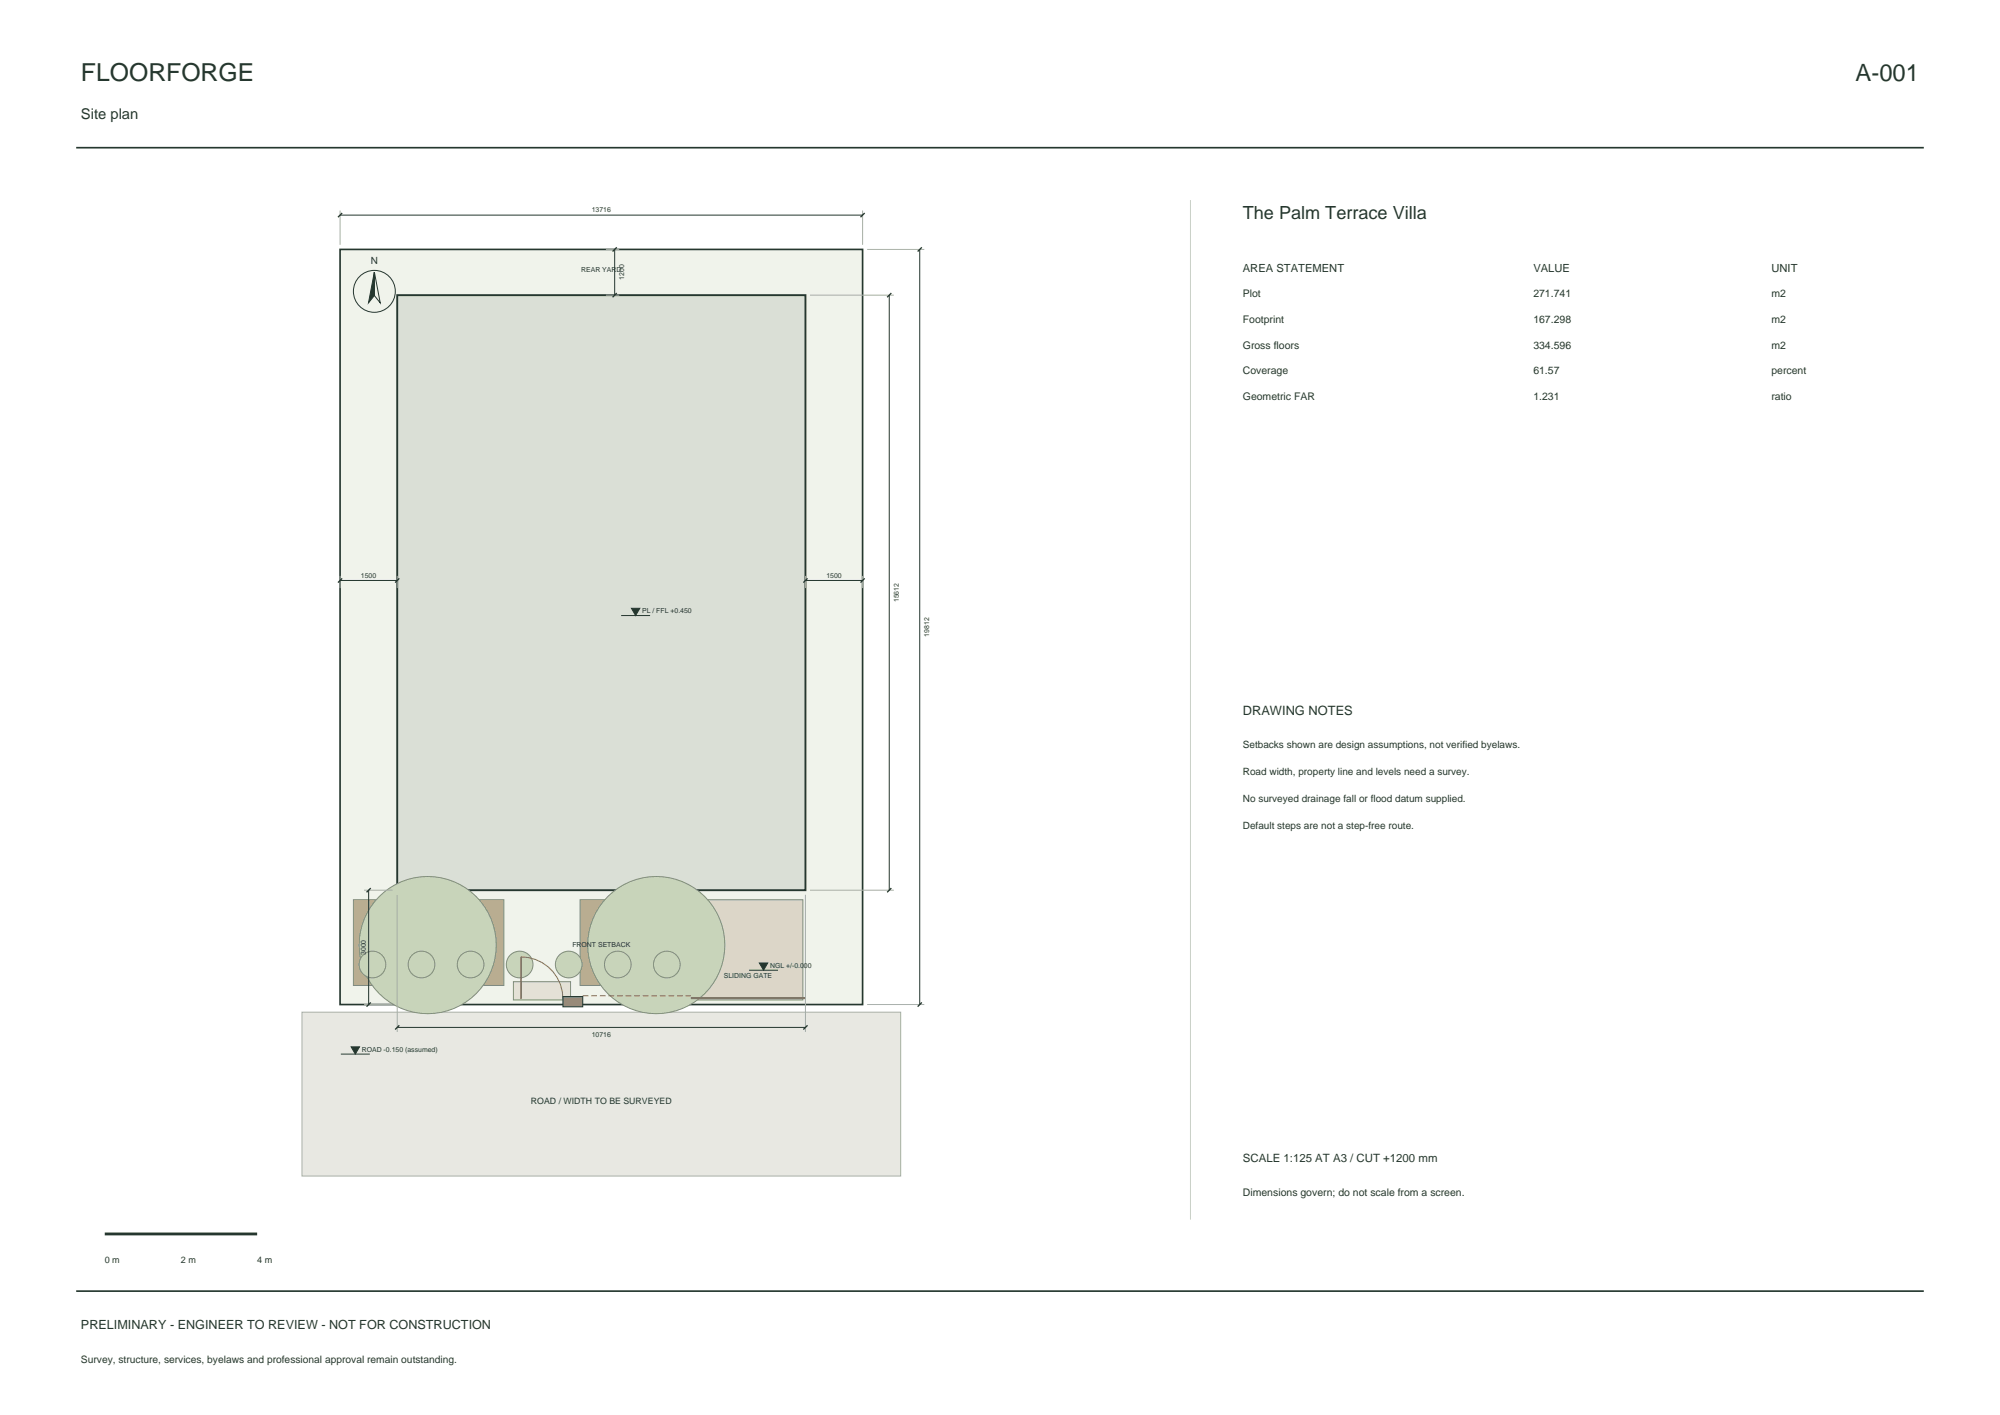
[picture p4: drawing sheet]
<svg xmlns="http://www.w3.org/2000/svg" width="420mm" height="297mm" viewBox="0 0 420 297" stroke-linecap="round" stroke-linejoin="round" font-family="sans-serif">
<defs><g id="words">
<text font-size="5.2" fill="#25372f" x="17" y="17">FLOORFORGE</text>
<text font-size="5" fill="#25372f" x="389.7" y="17">A-001</text>
<text font-size="3.8" fill="#25372f" x="261" y="46">The Palm Terrace Villa</text>
<text font-size="3.1" fill="#25372f" x="17" y="25">Site plan</text>
<text font-size="2.7" fill="#25372f" x="261" y="150">DRAWING NOTES</text>
<text font-size="2.6" fill="#25372f" x="17" y="279">PRELIMINARY - ENGINEER TO REVIEW - NOT FOR CONSTRUCTION</text>
<text font-size="2.4" fill="#25372f" x="261" y="244">SCALE 1:125 AT A3 / CUT +1200 mm</text>
<g font-size="2.3" fill="#25372f">
<text x="261" y="57">AREA STATEMENT</text>
<text x="322" y="57">VALUE</text>
<text x="372" y="57">UNIT</text>
</g>
<g font-size="2.2" fill="#25372f">
<text x="261" y="62.4">Plot</text>
<text x="322" y="62.4">271.741</text>
<text x="372" y="62.4">m2</text>
<text x="261" y="67.8">Footprint</text>
<text x="322" y="67.8">167.298</text>
<text x="372" y="67.8">m2</text>
<text x="261" y="73.2">Gross floors</text>
<text x="322" y="73.2">334.596</text>
<text x="372" y="73.2">m2</text>
<text x="261" y="78.6">Coverage</text>
<text x="322" y="78.6">61.57</text>
<text x="372" y="78.6">percent</text>
<text x="261" y="84">Geometric FAR</text>
<text x="322" y="84">1.231</text>
<text x="372" y="84">ratio</text>
<text x="261" y="251">Dimensions govern; do not scale from a screen.</text>
</g>
<g font-size="2.1" fill="#25372f">
<text x="77.9" y="55.4">N</text>
<text x="261" y="157">Setbacks shown are design assumptions, not verified byelaws.</text>
<text x="261" y="162.7">Road width, property line and levels need a survey.</text>
<text x="261" y="168.4">No surveyed drainage fall or flood datum supplied.</text>
<text x="261" y="174.1">Default steps are not a step-free route.</text>
<text x="17" y="286">Survey, structure, services, byelaws and professional approval remain outstanding.</text>
</g>
<g font-size="1.9" fill="#25372f">
<text x="22" y="265">0 m</text>
<text x="38" y="265">2 m</text>
<text x="54" y="265">4 m</text>
</g>
<text font-size="1.8" fill="#25372f" x="111.5" y="231.6">ROAD / WIDTH TO BE SURVEYED</text>
<g font-size="1.4" fill="#25372f">
<text x="124.3" y="44.6">13716</text>
<text x="122.1" y="57.2">REAR YARD</text>
<text x="131.1" y="58.8" transform="rotate(-90 131.1 58.8)">1200</text>
<text x="75.8" y="121.3">1500</text>
<text x="173.5" y="121.3">1500</text>
<text x="134.8" y="128.7">PL / FFL +0.450</text>
<text x="188.7" y="126.4" transform="rotate(-90 188.7 126.4)">15612</text>
<text x="195.1" y="133.6" transform="rotate(-90 195.1 133.6)">19812</text>
<text x="76.9" y="200.5" transform="rotate(-90 76.9 200.5)">3000</text>
<text x="120.2" y="198.8">FRONT SETBACK</text>
<text x="161.7" y="203.2">NGL +/-0.000</text>
<text x="152" y="205.2">SLIDING GATE</text>
<text x="76" y="220.8">ROAD -0.150 (assumed)</text>
<text x="124.3" y="217.6">10716</text>
</g>
</g></defs>
<path d="M16 31h388M16 271h388" fill="none" stroke="#25372f" stroke-width=".35"/>
<path d="M71.4 52.4h109.7v158.4h-109.7z" fill-rule="evenodd" fill="#f0f3eb" stroke="#25372f" stroke-width=".35"/>
<path d="M83.4 62h85.7v124.8h-85.7z" fill-rule="evenodd" fill="#dadfd6" stroke="#25372f" stroke-width=".4"/>
<path d="M63.4 212.4h125.7v34.4h-125.7z" fill-rule="evenodd" fill="#e8e8e2" stroke="#a8afa4" stroke-width=".21"/>
<path d="M107.8 206h12v3.9h-12z" fill-rule="evenodd" fill="#e5e0d3" stroke="#819076" stroke-width=".21"/>
<path d="M145.6 188.8h23v21.1h-23z" fill-rule="evenodd" fill="#dcd6c8" stroke="#819076" stroke-width=".21"/>
<g fill="#b9ad91" stroke="#819076" stroke-width=".21">
<path d="M74.2 188.8h31.6v18h-31.6z" fill-rule="evenodd"/>
<path d="M121.8 188.8h22.2v18h-22.2z" fill-rule="evenodd"/>
</g>
<g fill="#c8d4ba" stroke="#819076" stroke-width=".21">
<circle cx="89.8" cy="198.4" r="14.4"/>
<circle cx="137.8" cy="198.4" r="14.4"/>
<circle cx="78.2" cy="202.4" r="2.8"/>
<circle cx="88.5" cy="202.4" r="2.8"/>
<circle cx="98.8" cy="202.4" r="2.8"/>
<circle cx="109.1" cy="202.4" r="2.8"/>
<circle cx="119.4" cy="202.4" r="2.8"/>
<circle cx="129.7" cy="202.4" r="2.8"/>
<circle cx="140" cy="202.4" r="2.8"/>
</g>
<path d="M109.4 200.8v8.8" fill="none" stroke="#9e653f" stroke-width=".35"/>
<path d="M109.4 200.8a8.8 8.8 0 0 1 8.8 8.8" fill="none" stroke="#9e653f" stroke-width=".21"/>
<path d="M145.1 209.5h24" fill="none" stroke="#9e653f" stroke-width=".45"/>
<path d="M122.4 209h22.7" fill="none" stroke="#9e653f" stroke-width=".21" stroke-dasharray="1.2 .6" stroke-linecap="butt"/>
<path d="M118.2 209.2h4.2v2.1h-4.2z" fill-rule="evenodd" fill="#8f8a80" stroke="#25372f" stroke-width=".21"/>
<g fill="none" stroke="#a8afa4" stroke-width=".21">
<path d="M71.4 44.2v7.2M127.2 52.4h2.8M181.1 44.2v7.2M182.1 52.4h12M127.2 62h2.8M170.1 62h17.6M71.4 120.9v2.5M83.4 120.9v2.5M169.1 120.9v2.5M181.1 120.9v2.5M76.5 186.8h6M83.4 187.8v28.8"/>
<path d="M169.1 187.8v28.8M170.1 186.8h17.6M76.5 210.8h6M182.1 210.8h12"/>
</g>
<g fill="none" stroke="#25372f" stroke-width=".21">
<path d="M71.4 45.2h109.7M78.6 57.1l1.2 6.5-1.2-1.6zM129.1 52.4v9.6M193.1 52.4v158.4M186.7 62v124.8M71.4 121.8h12M130.4 129.2h6.1M169.1 121.8h12M77.4 186.8v24M83.4 215.6h85.7M157.3 203.6h6.1M71.6 221.2h6.1"/>
<circle cx="78.6" cy="61.2" r="4.4"/>
</g>
<g fill="none" stroke="#25372f" stroke-width=".28">
<path d="M71.9 44.7l-.9 .9M129.5 51.9l-.9 .9M181.6 44.7l-.9 .9M193.6 51.9l-.9 .9M129.5 61.5l-.9 .9M187.2 61.5l-.9 .9M71.9 121.4l-.9 .9M83.9 121.4l-.9 .9M169.6 121.4l-.9 .9M181.6 121.4l-.9 .9M77.9 186.4l-.9 .9M187.2 186.4l-.9 .9"/>
<path d="M77.9 210.4l-.9 .9M83.9 215.2l-.9 .9M169.6 215.2l-.9 .9M193.6 210.4l-.9 .9"/>
</g>
<g fill="#25372f" stroke="#25372f" stroke-width=".21">
<path d="M73.7 219.7h1.8l-.9 1.5z"/>
<path d="M159.5 202.1h1.7l-.9 1.5z"/>
<path d="M132.6 127.7h1.8l-.9 1.5z"/>
<path d="M78.6 57.1v4.9l-1.2 1.6z"/>
</g>
<path d="M250 42v214" fill="none" stroke="#c9d0c7" stroke-width=".21"/>
<path d="M22 259h32" fill="none" stroke="#25372f" stroke-width=".6"/>
<use href="#words"/>
</svg>
